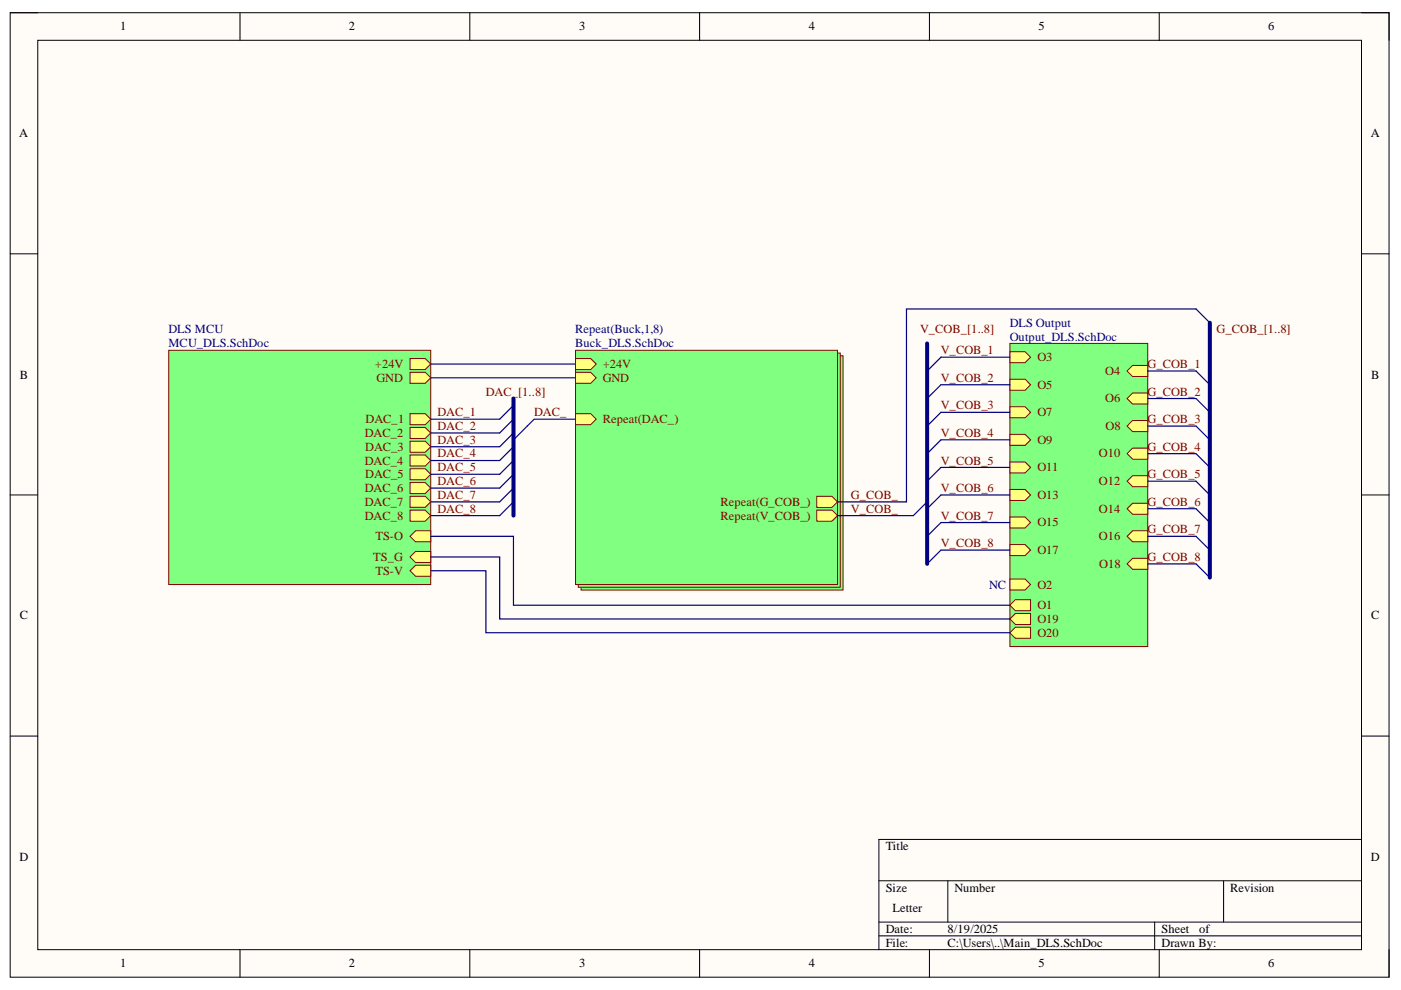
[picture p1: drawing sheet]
<svg xmlns="http://www.w3.org/2000/svg" width="297mm" height="210mm" viewBox="0 0 297 210" stroke-linecap="round" stroke-linejoin="round" font-family="sans-serif">
<defs><g id="words">
<g font-size="2.6">
<text x="25.5" y="6.4">1</text>
<text x="74" y="6.4">2</text>
<text x="122.8" y="6.4">3</text>
<text x="171.5" y="6.4">4</text>
<text x="220.2" y="6.4">5</text>
<text x="268.9" y="6.4">6</text>
<text x="4.1" y="29.1">A</text>
<text x="290.6" y="29.1">A</text>
<text x="4.2" y="80.3">B</text>
<text x="290.7" y="80.3">B</text>
<text x="4.2" y="131.3">C</text>
<text x="290.7" y="131.3">C</text>
<text x="4.1" y="182.5">D</text>
<text x="187.8" y="180.3">Title</text>
<text x="290.6" y="182.5">D</text>
<text x="187.8" y="189.1">Size</text>
<text x="202.3" y="189.1">Number</text>
<text x="260.8" y="189.1">Revision</text>
<text x="187.8" y="197.8">Date:</text>
<text x="189.2" y="193.4">Letter</text>
<text x="200.9" y="197.8">8/19/2025</text>
<text x="246.3" y="197.8">Sheet</text>
<text x="254.3" y="197.8">of</text>
<text x="187.8" y="200.8">File:</text>
<text x="200.9" y="200.8">C:\Users\..\Main_DLS.SchDoc</text>
<text x="246.3" y="200.8">Drawn By:</text>
<text x="25.5" y="205.1">1</text>
<text x="74" y="205.1">2</text>
<text x="122.8" y="205.1">3</text>
<text x="171.5" y="205.1">4</text>
<text x="220.2" y="205.1">5</text>
<text x="268.9" y="205.1">6</text>
</g>
<g font-size="2.6" fill="#000080">
<text x="35.7" y="70.7">DLS MCU</text>
<text x="121.9" y="70.7">Repeat(Buck,1,8)</text>
<text x="214.1" y="69.3">DLS Output</text>
<text x="35.7" y="73.7">MCU_DLS.SchDoc</text>
<text x="121.9" y="73.7">Buck_DLS.SchDoc</text>
<text x="214.1" y="72.2">Output_DLS.SchDoc</text>
<text x="209.7" y="124.8">NC</text>
</g>
<g font-size="2.6" fill="#800000">
<text x="195.1" y="70.7">V_COB_[1..8]</text>
<text x="257.9" y="70.7">G_COB_[1..8]</text>
<text x="199.5" y="75.1">V_COB_1</text>
<text x="219.9" y="76.6">O3</text>
<text x="79.5" y="78.1">+24V</text>
<text x="79.8" y="80.9">GND</text>
<text x="103" y="83.9">DAC_[1..8]</text>
<text x="127.8" y="80.9">GND</text>
<text x="127.8" y="78.1">+24V</text>
<text x="199.5" y="80.9">V_COB_2</text>
<text x="219.9" y="82.5">O5</text>
<text x="234.3" y="79.5">O4</text>
<text x="243.3" y="78.1">G_COB_1</text>
<text x="243.3" y="83.9">G_COB_2</text>
<text x="77.5" y="89.7">DAC_1</text>
<text x="92.8" y="88.3">DAC_1</text>
<text x="113.2" y="88.3">DAC_</text>
<text x="127.8" y="89.7">Repeat(DAC_)</text>
<text x="199.5" y="86.8">V_COB_3</text>
<text x="219.9" y="88.3">O7</text>
<text x="234.3" y="85.3">O6</text>
<text x="243.3" y="89.7">G_COB_3</text>
<text x="77.3" y="92.7">DAC_2</text>
<text x="77.4" y="95.6">DAC_3</text>
<text x="92.8" y="94.1">DAC_3</text>
<text x="92.8" y="91.2">DAC_2</text>
<text x="199.5" y="92.7">V_COB_4</text>
<text x="219.9" y="94.1">O9</text>
<text x="234.4" y="91.2">O8</text>
<text x="243.3" y="95.6">G_COB_4</text>
<text x="77.3" y="98.5">DAC_4</text>
<text x="77.4" y="101.4">DAC_5</text>
<text x="92.8" y="100">DAC_5</text>
<text x="92.8" y="97">DAC_4</text>
<text x="199.5" y="98.5">V_COB_5</text>
<text x="219.9" y="100">O11</text>
<text x="233" y="97">O10</text>
<text x="243.3" y="101.4">G_COB_5</text>
<text x="77.3" y="104.4">DAC_6</text>
<text x="77.3" y="107.2">DAC_7</text>
<text x="92.8" y="105.8">DAC_7</text>
<text x="92.8" y="102.8">DAC_6</text>
<text x="152.8" y="107.2">Repeat(G_COB_)</text>
<text x="180.4" y="105.8">G_COB_</text>
<text x="199.5" y="104.4">V_COB_6</text>
<text x="219.9" y="105.8">O13</text>
<text x="233" y="102.8">O12</text>
<text x="243.3" y="107.2">G_COB_6</text>
<text x="77.3" y="110.2">DAC_8</text>
<text x="92.8" y="108.8">DAC_8</text>
<text x="152.8" y="110.2">Repeat(V_COB_)</text>
<text x="180.4" y="108.8">V_COB_</text>
<text x="199.5" y="110.2">V_COB_7</text>
<text x="219.9" y="111.6">O15</text>
<text x="233" y="108.8">O14</text>
<text x="243.3" y="113.1">G_COB_7</text>
<text x="79.1" y="118.9">TS_G</text>
<text x="79.6" y="114.6">TS-O</text>
<text x="199.5" y="116">V_COB_8</text>
<text x="219.9" y="117.5">O17</text>
<text x="233" y="114.6">O16</text>
<text x="243.3" y="118.9">G_COB_8</text>
<text x="79.6" y="121.9">TS-V</text>
<text x="219.9" y="124.8">O2</text>
<text x="233.1" y="120.4">O18</text>
<text x="219.9" y="129.1">O1</text>
<text x="219.9" y="132.1">O19</text>
<text x="219.9" y="135">O20</text>
</g>
</g></defs>
<path d="M2.2 2.7h292.3v204.5h-292.3z" fill-rule="evenodd" fill="#fffcf8"/>
<path d="M2.2 2.7h292.3v204.5h-292.3z" fill="none" stroke="#000" stroke-width=".21"/>
<path d="M8 8.5h280.7v192.9h-280.7z" fill-rule="evenodd" fill="#fffcf8"/>
<g fill="none" stroke="#000" stroke-width=".21">
<path d="M2.2 2.7h5.8M8 8.5h280.7v192.9h-280.7zM50.9 2.7v5.8M99.6 2.7v5.8M148.3 2.7v5.8M197.1 2.7v5.8M245.8 2.7v5.8M288.7 2.7h5.8v5.8M2.2 53.8h5.8M288.7 53.8h5.8M2.2 104.9h5.8M288.7 104.9h5.8"/>
<path d="M2.2 156.1h5.8M288.7 156.1h5.8M288.7 178h-102.4v23.4M186.3 186.7h102.4M186.3 195.5h102.4M186.3 198.4h102.4M201 186.7v8.8M244.8 195.5v5.9M259.4 186.7v8.8M50.9 201.4v5.8M99.6 201.4v5.8M148.3 201.4v5.8"/>
<path d="M197.1 201.4v5.8M245.8 201.4v5.8M294.5 201.4v5.8"/>
</g>
<path d="M35.8 74.3h55.5v49.6h-55.5z" fill-rule="evenodd" fill="#80ff80"/>
<path d="M35.8 74.3h55.5v49.6h-55.5z" fill="none" stroke="#800000" stroke-width=".21"/>
<path d="M86.9 87.7h3.3l1.1 1.2-1.1 1.1h-3.3z" fill-rule="evenodd" fill="#ffff80"/>
<path d="M86.9 87.7h3.3l1.1 1.2-1.1 1.1h-3.3z" fill="none" stroke="#800000" stroke-width=".21"/>
<path d="M86.9 90.6h3.3l1.1 1.2-1.1 1.2h-3.3z" fill-rule="evenodd" fill="#ffff80"/>
<path d="M86.9 90.6h3.3l1.1 1.2-1.1 1.2h-3.3z" fill="none" stroke="#800000" stroke-width=".21"/>
<path d="M86.9 93.6h3.3l1.1 1.1-1.1 1.2h-3.3z" fill-rule="evenodd" fill="#ffff80"/>
<path d="M86.9 93.6h3.3l1.1 1.1-1.1 1.2h-3.3z" fill="none" stroke="#800000" stroke-width=".21"/>
<path d="M86.9 96.5h3.3l1.1 1.1-1.1 1.2h-3.3z" fill-rule="evenodd" fill="#ffff80"/>
<path d="M86.9 96.5h3.3l1.1 1.1-1.1 1.2h-3.3z" fill="none" stroke="#800000" stroke-width=".21"/>
<path d="M86.9 99.4h3.3l1.1 1.2-1.1 1.1h-3.3z" fill-rule="evenodd" fill="#ffff80"/>
<path d="M86.9 99.4h3.3l1.1 1.2-1.1 1.1h-3.3z" fill="none" stroke="#800000" stroke-width=".21"/>
<path d="M86.9 102.3h3.3l1.1 1.2-1.1 1.2h-3.3z" fill-rule="evenodd" fill="#ffff80"/>
<path d="M86.9 102.3h3.3l1.1 1.2-1.1 1.2h-3.3z" fill="none" stroke="#800000" stroke-width=".21"/>
<path d="M86.9 105.2h3.3l1.1 1.2-1.1 1.2h-3.3z" fill-rule="evenodd" fill="#ffff80"/>
<path d="M86.9 105.2h3.3l1.1 1.2-1.1 1.2h-3.3z" fill="none" stroke="#800000" stroke-width=".21"/>
<path d="M86.9 108.2h3.3l1.1 1.1-1.1 1.2h-3.3z" fill-rule="evenodd" fill="#ffff80"/>
<path d="M86.9 108.2h3.3l1.1 1.1-1.1 1.2h-3.3z" fill="none" stroke="#800000" stroke-width=".21"/>
<path d="M86.9 113.7l1.2-1.2h3.2v2.4h-3.2z" fill-rule="evenodd" fill="#ffff80"/>
<path d="M86.9 113.7l1.2-1.2h3.2v2.4h-3.2z" fill="none" stroke="#800000" stroke-width=".21"/>
<path d="M86.9 118.1l1.2-1.2h3.2v2.4h-3.2z" fill-rule="evenodd" fill="#ffff80"/>
<path d="M86.9 118.1l1.2-1.2h3.2v2.4h-3.2z" fill="none" stroke="#800000" stroke-width=".21"/>
<path d="M86.9 121l1.2-1.2h3.2v2.4h-3.2z" fill-rule="evenodd" fill="#ffff80"/>
<path d="M86.9 121l1.2-1.2h3.2v2.4h-3.2z" fill="none" stroke="#800000" stroke-width=".21"/>
<path d="M86.9 76h3.3l1.1 1.2-1.1 1.2h-3.3z" fill-rule="evenodd" fill="#ffff80"/>
<path d="M86.9 76h3.3l1.1 1.2-1.1 1.2h-3.3z" fill="none" stroke="#800000" stroke-width=".21"/>
<path d="M86.9 78.9h3.3l1.1 1.2-1.1 1.2h-3.3z" fill-rule="evenodd" fill="#ffff80"/>
<path d="M86.9 78.9h3.3l1.1 1.2-1.1 1.2h-3.3z" fill="none" stroke="#800000" stroke-width=".21"/>
<path d="M123.2 75.4h55.5v49.7h-55.5z" fill-rule="evenodd" fill="#80ff80"/>
<path d="M123.2 75.4h55.5v49.7h-55.5z" fill="none" stroke="#800000" stroke-width=".21"/>
<path d="M122.6 74.9h55.6v49.6h-55.6z" fill-rule="evenodd" fill="#80ff80"/>
<path d="M122.6 74.9h55.6v49.6h-55.6z" fill="none" stroke="#800000" stroke-width=".21"/>
<path d="M122 74.3h55.6v49.6h-55.6z" fill-rule="evenodd" fill="#80ff80"/>
<path d="M122 74.3h55.6v49.6h-55.6z" fill="none" stroke="#800000" stroke-width=".21"/>
<path d="M122 87.7h3.2l1.2 1.2-1.2 1.1h-3.2z" fill-rule="evenodd" fill="#ffff80"/>
<path d="M122 87.7h3.2l1.2 1.2-1.2 1.1h-3.2z" fill="none" stroke="#800000" stroke-width=".21"/>
<path d="M173.2 105.2h3.2l1.2 1.2-1.2 1.2h-3.2z" fill-rule="evenodd" fill="#ffff80"/>
<path d="M173.2 105.2h3.2l1.2 1.2-1.2 1.2h-3.2z" fill="none" stroke="#800000" stroke-width=".21"/>
<path d="M173.2 108.2h3.2l1.2 1.1-1.2 1.2h-3.2z" fill-rule="evenodd" fill="#ffff80"/>
<path d="M173.2 108.2h3.2l1.2 1.1-1.2 1.2h-3.2z" fill="none" stroke="#800000" stroke-width=".21"/>
<path d="M122 78.9h3.2l1.2 1.2-1.2 1.2h-3.2z" fill-rule="evenodd" fill="#ffff80"/>
<path d="M122 78.9h3.2l1.2 1.2-1.2 1.2h-3.2z" fill="none" stroke="#800000" stroke-width=".21"/>
<path d="M122 76h3.2l1.2 1.2-1.2 1.2h-3.2z" fill-rule="evenodd" fill="#ffff80"/>
<path d="M122 76h3.2l1.2 1.2-1.2 1.2h-3.2z" fill="none" stroke="#800000" stroke-width=".21"/>
<path d="M214.1 72.8h29.2v64.3h-29.2z" fill-rule="evenodd" fill="#80ff80"/>
<path d="M214.1 72.8h29.2v64.3h-29.2z" fill="none" stroke="#800000" stroke-width=".21"/>
<path d="M215.3 127.1h3.2v2.4h-3.2l-1.2-1.2z" fill-rule="evenodd" fill="#ffff80"/>
<path d="M215.3 127.1h3.2v2.4h-3.2l-1.2-1.2z" fill="none" stroke="#800000" stroke-width=".21"/>
<path d="M214.1 122.8h3.2l1.2 1.1-1.2 1.2h-3.2z" fill-rule="evenodd" fill="#ffff80"/>
<path d="M214.1 122.8h3.2l1.2 1.1-1.2 1.2h-3.2z" fill="none" stroke="#800000" stroke-width=".21"/>
<path d="M214.1 74.6h3.2l1.2 1.1-1.2 1.2h-3.2z" fill-rule="evenodd" fill="#ffff80"/>
<path d="M214.1 74.6h3.2l1.2 1.1-1.2 1.2h-3.2z" fill="none" stroke="#800000" stroke-width=".21"/>
<path d="M240.1 77.5h3.2v2.3h-3.2l-1.1-1.1z" fill-rule="evenodd" fill="#ffff80"/>
<path d="M240.1 77.5h3.2v2.3h-3.2l-1.1-1.1z" fill="none" stroke="#800000" stroke-width=".21"/>
<path d="M214.1 80.4h3.2l1.2 1.2-1.2 1.1h-3.2z" fill-rule="evenodd" fill="#ffff80"/>
<path d="M214.1 80.4h3.2l1.2 1.2-1.2 1.1h-3.2z" fill="none" stroke="#800000" stroke-width=".21"/>
<path d="M239 84.5l1.1-1.2h3.2v2.4h-3.2z" fill-rule="evenodd" fill="#ffff80"/>
<path d="M239 84.5l1.1-1.2h3.2v2.4h-3.2z" fill="none" stroke="#800000" stroke-width=".21"/>
<path d="M214.1 86.2h3.2l1.2 1.2-1.2 1.2h-3.2z" fill-rule="evenodd" fill="#ffff80"/>
<path d="M214.1 86.2h3.2l1.2 1.2-1.2 1.2h-3.2z" fill="none" stroke="#800000" stroke-width=".21"/>
<path d="M240.1 89.2h3.2v2.3h-3.2l-1.1-1.2z" fill-rule="evenodd" fill="#ffff80"/>
<path d="M240.1 89.2h3.2v2.3h-3.2l-1.1-1.2z" fill="none" stroke="#800000" stroke-width=".21"/>
<path d="M214.1 92.1h3.2l1.2 1.2-1.2 1.1h-3.2z" fill-rule="evenodd" fill="#ffff80"/>
<path d="M214.1 92.1h3.2l1.2 1.2-1.2 1.1h-3.2z" fill="none" stroke="#800000" stroke-width=".21"/>
<path d="M240.1 95h3.2v2.3h-3.2l-1.1-1.1z" fill-rule="evenodd" fill="#ffff80"/>
<path d="M240.1 95h3.2v2.3h-3.2l-1.1-1.1z" fill="none" stroke="#800000" stroke-width=".21"/>
<path d="M214.1 97.9h3.2l1.2 1.2-1.2 1.2h-3.2z" fill-rule="evenodd" fill="#ffff80"/>
<path d="M214.1 97.9h3.2l1.2 1.2-1.2 1.2h-3.2z" fill="none" stroke="#800000" stroke-width=".21"/>
<path d="M239 102l1.1-1.1h3.2v2.3h-3.2z" fill-rule="evenodd" fill="#ffff80"/>
<path d="M239 102l1.1-1.1h3.2v2.3h-3.2z" fill="none" stroke="#800000" stroke-width=".21"/>
<path d="M214.1 103.8h3.2l1.2 1.1-1.2 1.2h-3.2z" fill-rule="evenodd" fill="#ffff80"/>
<path d="M214.1 103.8h3.2l1.2 1.1-1.2 1.2h-3.2z" fill="none" stroke="#800000" stroke-width=".21"/>
<path d="M239 107.9l1.1-1.2h3.2v2.3h-3.2z" fill-rule="evenodd" fill="#ffff80"/>
<path d="M239 107.9l1.1-1.2h3.2v2.3h-3.2z" fill="none" stroke="#800000" stroke-width=".21"/>
<path d="M214.1 109.6h3.2l1.2 1.2-1.2 1.2h-3.2z" fill-rule="evenodd" fill="#ffff80"/>
<path d="M214.1 109.6h3.2l1.2 1.2-1.2 1.2h-3.2z" fill="none" stroke="#800000" stroke-width=".21"/>
<path d="M240.1 112.5h3.2v2.4h-3.2l-1.1-1.2z" fill-rule="evenodd" fill="#ffff80"/>
<path d="M240.1 112.5h3.2v2.4h-3.2l-1.1-1.2z" fill="none" stroke="#800000" stroke-width=".21"/>
<path d="M214.1 115.5h3.2l1.2 1.1-1.2 1.2h-3.2z" fill-rule="evenodd" fill="#ffff80"/>
<path d="M214.1 115.5h3.2l1.2 1.1-1.2 1.2h-3.2z" fill="none" stroke="#800000" stroke-width=".21"/>
<path d="M240.1 118.4h3.2v2.3h-3.2l-1.1-1.1z" fill-rule="evenodd" fill="#ffff80"/>
<path d="M240.1 118.4h3.2v2.3h-3.2l-1.1-1.1z" fill="none" stroke="#800000" stroke-width=".21"/>
<path d="M214.1 131.2l1.2-1.1h3.2v2.3h-3.2z" fill-rule="evenodd" fill="#ffff80"/>
<path d="M214.1 131.2l1.2-1.1h3.2v2.3h-3.2z" fill="none" stroke="#800000" stroke-width=".21"/>
<path d="M214.1 134.2l1.2-1.2h3.2v2.3h-3.2z" fill-rule="evenodd" fill="#ffff80"/>
<path d="M214.1 134.2l1.2-1.2h3.2v2.3h-3.2z" fill="none" stroke="#800000" stroke-width=".21"/>
<g fill="none" stroke="#000080" stroke-width=".25">
<path d="M91.3 77.2h30.7M214.1 75.7h-14.6l-2.9 3M243.3 78.7h10.3l2.9 2.9M256.5 68.4l-2.9-2.9h-61.4v40.9h-14.6M91.3 80.1h30.7M108.9 97.6l-3 3h-14.6M108.9 94.7l-3 2.9h-14.6M108.9 91.8l-3 2.9h-14.6M108.9 88.9l-3 2.9h-14.6M108.9 86l-3 2.9h-14.6M122 88.9h-8.7l-4.4 4.4M214.1 81.6h-14.6l-2.9 2.9"/>
<path d="M214.1 87.4h-14.6l-2.9 2.9M214.1 93.3h-14.6l-2.9 2.9M214.1 99.1h-14.6l-2.9 2.9M243.3 84.5h10.3l2.9 2.9M243.3 90.3h10.3l2.9 3M243.3 96.2h10.3l2.9 2.9M91.3 113.7h17.6v14.6h105.2M91.3 118.1h14.6v13.1h108.2M108.9 106.4l-3 2.9h-14.6M108.9 103.5l-3 2.9h-14.6M108.9 100.6l-3 2.9h-14.6M196.6 106.4l-3 2.9h-16"/>
<path d="M214.1 104.9h-14.6l-2.9 3M214.1 110.8h-14.6l-2.9 2.9M214.1 116.6h-14.6l-2.9 3M243.3 102h10.3l2.9 2.9M243.3 107.9h10.3l2.9 2.9M243.3 113.7h10.3l2.9 2.9M243.3 119.6h10.3l2.9 2.9M91.3 121h11.7v13.2h111.1"/>
</g>
<path d="M196.6 72.8v46.8M256.5 68.4v54.1M108.9 84.5v24.8" fill="none" stroke="#000080" stroke-width=".84"/>
<use href="#words"/>
</svg>
